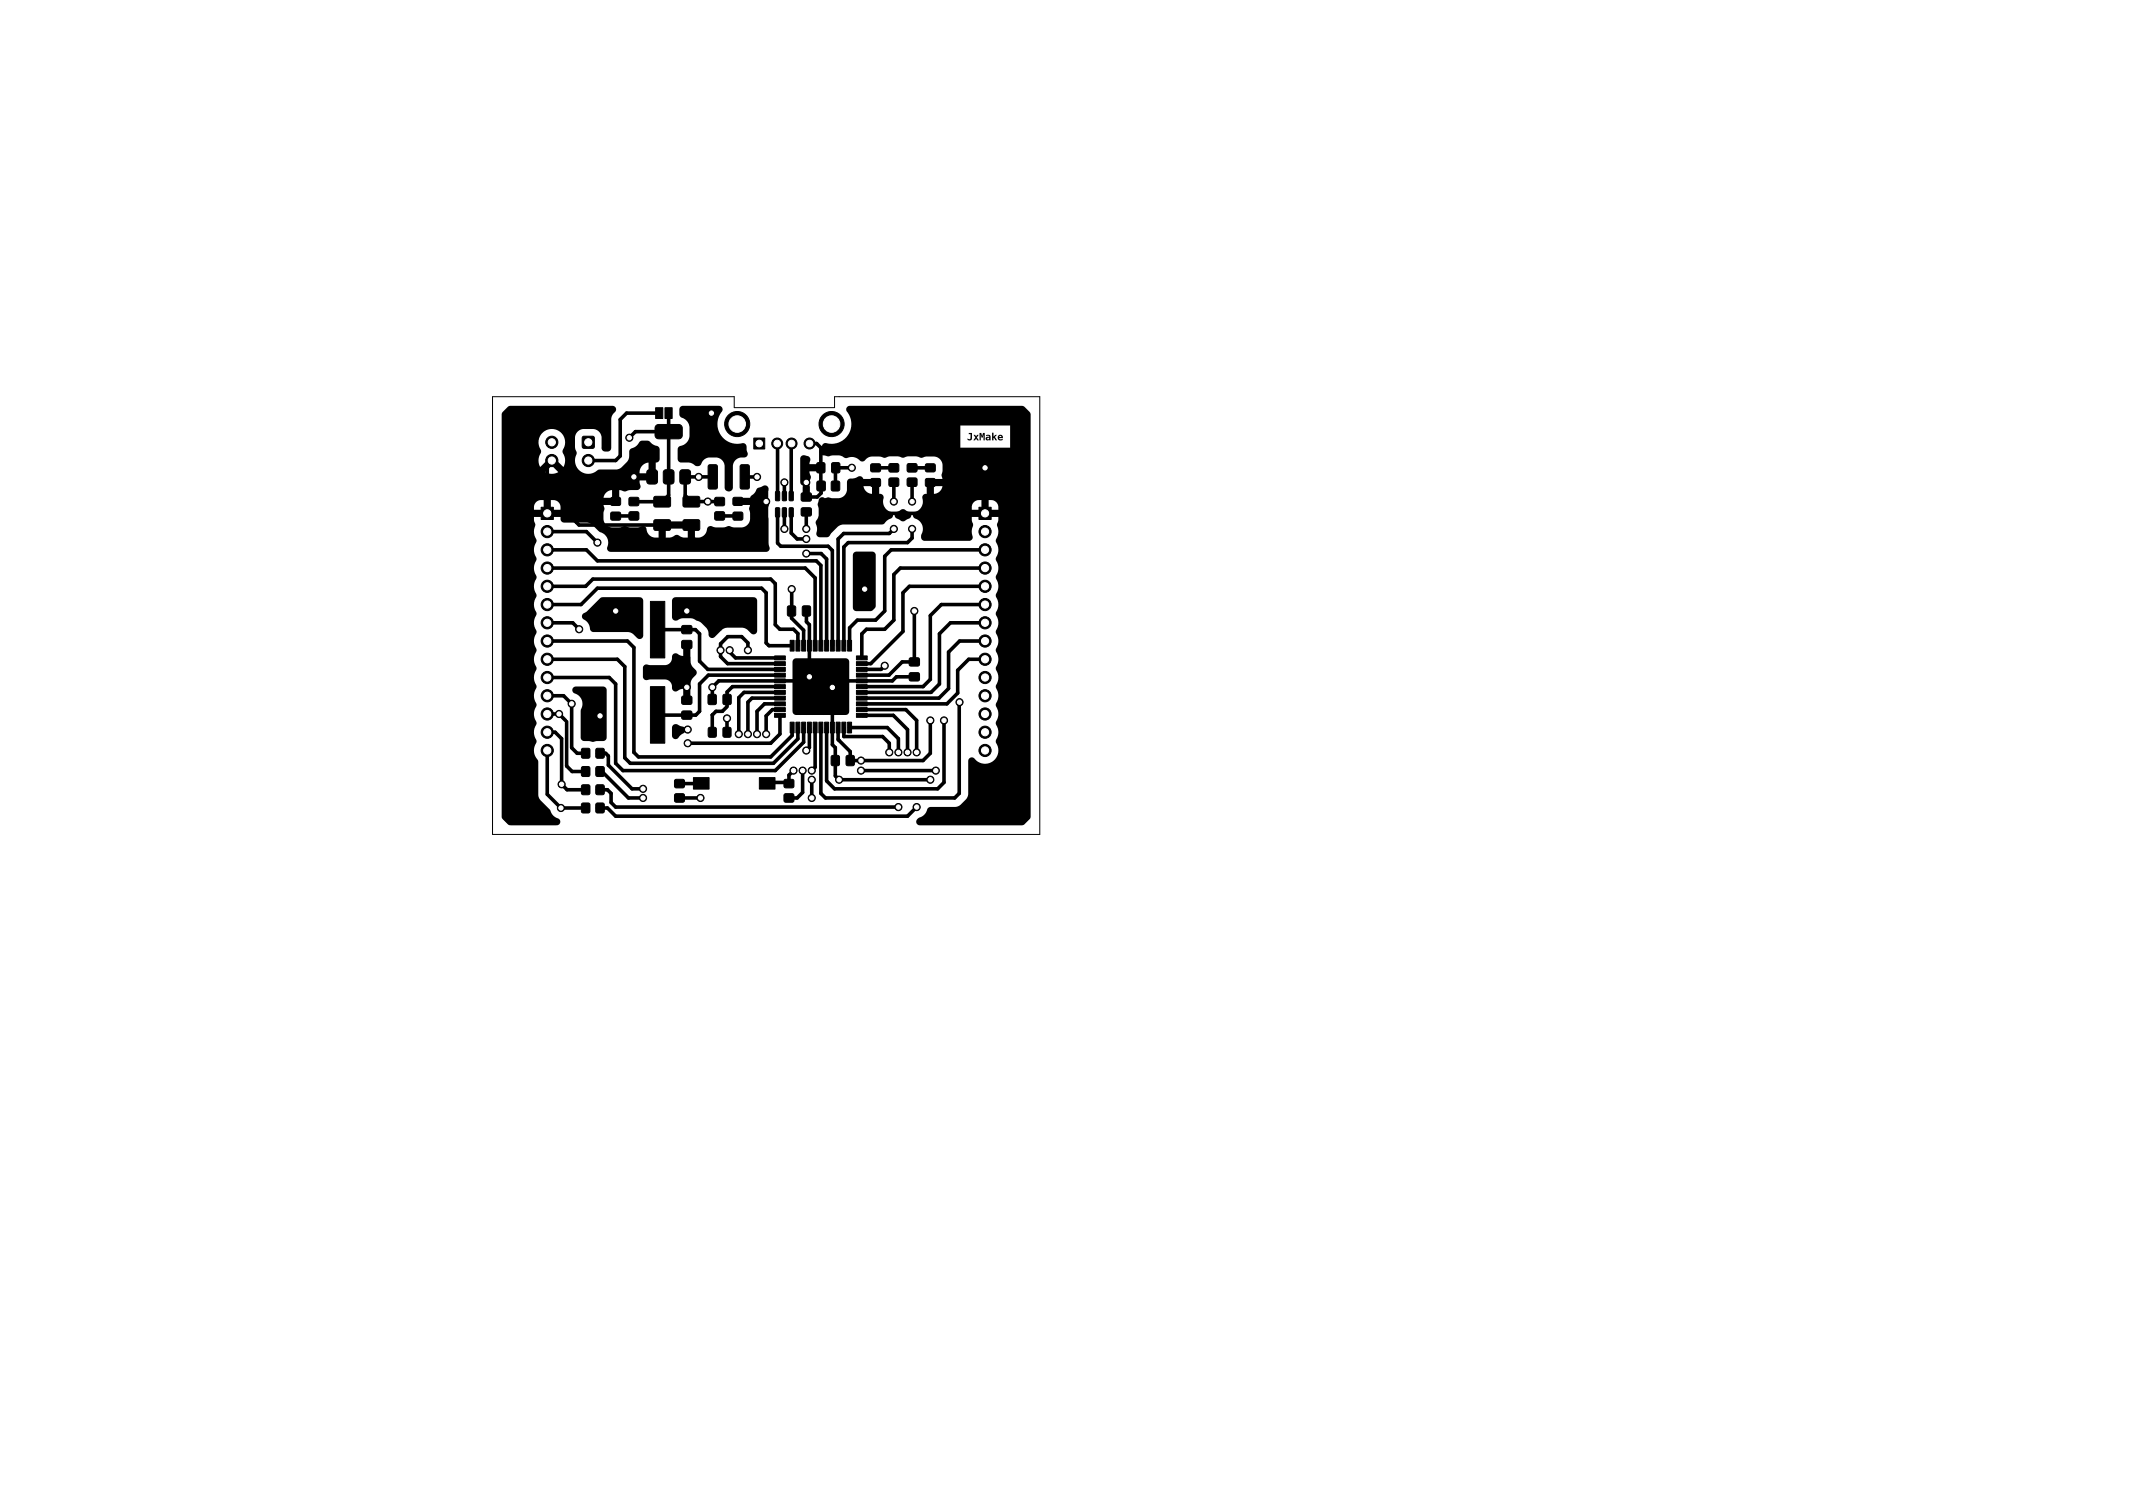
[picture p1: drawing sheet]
<svg xmlns="http://www.w3.org/2000/svg" width="297mm" height="210mm" viewBox="0 0 297 210" stroke-linecap="round" stroke-linejoin="round" font-family="sans-serif">
<path d="M68.6 55.2h33.6v1.6h14v-1.6h28.6v61h-76.2z" fill="none" stroke="#000" stroke-width=".14"/>
<g fill="#000" stroke="#000" stroke-width=".14">
<path d="M91.3 56.8h1v1.5h-1zM92.6 56.8h1v1.5h-1zM75.4 70.6h1.6v1.7h-1.6zM81.1 60.8l.2-.1 1.4 .1 .1 .2-.1 1.4h-.2h-1.4v-.2zM85.1 69.3h.2h1.1v.2v.8l-.2 .1-1.1-.1-.1-.2zM85.1 71.4l.2-.1 1.1 .1v.2v.8h-.2h-1.1l-.1-.2zM87.6 69.3h.2h1.1l.1 .2-.1 .9h-.2h-1.1v-.2zM87.6 71.3h.2h1.1l.1 .2-.1 .9h-.2h-1.1v-.2zM90.1 65.6l.3-.2h.9l.2 .2 .1 1.4-.2 .3-1 .1-.3-.1v-.3zM91.4 59.3l.3-.2 3 .1 .3 .3-.1 1.4-.2 .2h-.2h-3l-.3-.5v-1.1zM92.4 65.6l.3-.2h.9l.2 .2 .1 1.4-.2 .3-1 .1-.3-.1v-.3zM91.1 69.2l2.1-.1 .2 .3v1.1l-.3 .1h-1.9l-.2-.2z"/>
<path d="M91.1 72.4h2.1l.2 .2v1.1l-.3 .2-1.9-.1-.2-.2zM94.7 65.6l.3-.2h.9l.2 .2 .1 1.4-.2 .3-1 .1-.3-.1v-.3zM95.2 69.2l2.1-.1 .1 .3v1.1l-.2 .1h-2l-.1-.2zM95.2 72.4h2.1l.1 .2v1.1l-.2 .2-2-.1-.1-.2zM98.7 64.8l.9-.1 .3 .2v3l-.2 .2h-.9l-.2-.1v-3zM99.6 69.3h.2h1l.1 .2-.1 .9h-.1h-1.1l-.1-.2zM99.6 71.3h.2h1l.1 .2-.1 .9h-.1h-1.1l-.1-.2zM102.1 69.3h.2h1.1v.2v.8l-.2 .1-1.1-.1-.1-.2zM102.1 71.4l.2-.1 1.1 .1v.2v.8h-.2h-1.1l-.1-.2zM103.1 64.8l1-.1 .2 .2v3l-.1 .2h-.9l-.2-.1-.1-3zM105 61h1.5v1.5h-1.5zM108 68.5l.4-.1 .2 .1v1.1l-.1 .1h-.5z"/>
<path d="M108 70.7h.4l.2 .1v1.1l-.1 .1-.5-.1zM109 68.5l.4-.1 .1 .1v1.1l-.1 .1h-.5zM109 70.7h.4l.1 .1v1.1l-.1 .1-.5-.1zM109.9 68.5l.4-.1 .2 .1v1.1l-.1 .1h-.5zM109.9 70.7h.4l.2 .1v1.1l-.1 .1-.5-.1zM111.6 68.7l.2-.1 1.1 .1 .1 .2-.1 .8-.2 .1-1.1-.1-.1-.1zM111.6 70.8l.2-.1 1.1 .1 .1 .2-.1 .8-.2 .1-1.1-.1-.1-.2zM113.8 64.5l.2-.1 .8 .1 .1 .2-.1 1.1-.2 .1-.8-.1-.1-.2zM113.8 67.1l.2-.1 .9 .1v.1v1.1l-.2 .1-.9-.1-.1-.2zM115.8 67.1l.2-.1 .9 .1v.1v1.1l-.2 .1-.9-.1-.1-.2zM115.9 64.5l.1-.1 .9 .1 .1 .2-.1 1.1-.2 .1-.8-.1-.1-.2zM121.3 66.7l.2-.1 1 .1 .1 .2-.1 .8-.1 .1-1.1-.1-.1-.2z"/>
<path d="M121.3 64.6h.2h1l.1 .2-.1 .9h-.1h-1.1l-.1-.2zM123.8 66.6h.2h1.1l.1 .2-.1 .9-.2 .1-1.1-.1v-.2zM123.8 64.6h.2h1.1l.1 .2-.1 .9-.2 .1-1.1-.1v-.2zM126.4 66.6h.1h1.1l.1 .2-.1 .9-.1 .1-1.1-.1-.1-.2zM126.4 64.6h.1h1.1l.1 .2-.1 .9-.1 .1-1.1-.1-.1-.2zM128.9 66.7l.2-.1 1.1 .1v.2v.8l-.2 .1-1.1-.1-.1-.2zM128.9 64.6h.2h1.1v.2v.9h-.2h-1.1l-.1-.2zM136.3 70.6h1.7v1.7h-1.7zM90.6 83.7h2v7.9h-2zM95 89.2h.2h1.1l.1 .2-.1 .9h-.2h-1.1l-.1-.2zM95 87.2l.2-.1 1.1 .1 .1 .1-.1 .9-.2 .1-1.1-.1-.1-.2zM95 97l.2-.1 1.1 .1 .1 .2-.1 .8-.2 .1-1.1-.1-.1-.1z"/>
<path d="M95 99.1l.2-.1 1.1 .1 .1 .2-.1 .8-.2 .1-1.1-.1-.1-.2zM98.7 96.8l.1-.1 .9 .1 .1 .1-.1 1.2h-.2h-.8l-.1-.2zM100.7 96.8l.2-.1 .9 .1v.1v1.2h-.2h-.9v-.2zM107.8 91.3h1.6v.6h-1.6zM107.8 92.1h1.6v.6h-1.6zM107.8 92.9h1.6v.6h-1.6zM107.8 93.7h1.6v.6h-1.6zM107.8 94.5h1.6v.6h-1.6zM107.8 95.3h1.6v.6h-1.6zM107.8 96.1h1.6v.6h-1.6zM107.8 96.9h1.6v.6h-1.6zM107.8 97.7h1.6v.6h-1.6z"/>
<path d="M107.8 98.5h1.6v.6h-1.6zM107.8 99.3h1.6v.6h-1.6zM110 89.2h.6v1.5h-.6zM109.7 84.4h.2h.8l.1 .2-.1 1.1-.1 .1-.9-.1-.1-.1zM110.8 89.2h.6v1.5h-.6zM111.6 89.2h.6v1.5h-.6zM111.8 84.4h.2h.8l.1 .2-.1 1.1-.2 .1-.8-.1-.1-.1zM112.4 89.2h.6v1.5h-.6zM113.2 89.2h.6v1.5h-.6zM114 89.2h.6v1.5h-.6zM114.8 89.2h.6v1.5h-.6zM115.6 89.2h.6v1.5h-.6z"/>
<path d="M116.4 89.2h.6v1.5h-.6zM117.2 89.2h.6v1.5h-.6zM118 89.2h.6v1.5h-.6zM119.2 99.3h1.6v.6h-1.6zM119.2 98.5h1.6v.6h-1.6zM119.2 97.7h1.6v.6h-1.6zM119.2 96.9h1.6v.6h-1.6zM119.2 96.1h1.6v.6h-1.6zM119.2 95.3h1.6v.6h-1.6zM119.2 94.5h1.6v.6h-1.6zM119.2 93.7h1.6v.6h-1.6zM119.2 92.9h1.6v.6h-1.6z"/>
<path d="M119.2 92.1h1.6v.6h-1.6zM119.2 91.3h1.6v.6h-1.6zM126.7 93.7h.1h1.2v.2v.9h-.2h-1.1l-.1-.2zM126.7 91.7l.1-.1 1.2 .1v.1v.9l-.2 .1-1.1-.1-.1-.2zM81 109.4l.2-.1 .9 .1v.1v1.1l-.2 .1-.9-.1v-.2zM81 111.9l.2-.1 .9 .1v.2v1l-.2 .1-.9-.1v-.1zM81 106.8l.2-.1 .9 .1v.2v1.1h-.2h-.9v-.2zM81 104.3l.2-.1 .9 .1v.2v1l-.2 .1-.9-.1v-.1zM83 109.4l.2-.1 .9 .1v.1v1.1l-.2 .1-.9-.1v-.2zM83 111.9l.2-.1 .9 .1v.2v1l-.2 .1-.9-.1v-.1zM83 106.8l.2-.1 .9 .1v.2v1.1h-.2h-.9v-.2zM83 104.3l.2-.1 .9 .1v.2v1l-.2 .1-.9-.1v-.1z"/>
<path d="M90.6 95.6h2v7.9h-2zM94 108.6l.2-.1 1 .1 .1 .2-.1 .9h-.1h-1.1l-.1-.2zM94 110.6l.2-.1 1 .1 .1 .2-.1 .9h-.1h-1.1l-.1-.2zM96.6 108.3h2.1v1.6h-2.1zM98.7 101.4l.2-.1 .8 .1 .1 .1-.1 1.1-.2 .1-.8-.1-.1-.2zM100.7 101.4l.2-.1 .8 .1 .1 .1-.1 1.1-.1 .1-.9-.1v-.2zM105.7 108.3h2.2v1.6h-2.2zM109.2 110.6l.2-.1 1.1 .1 .1 .2-.1 .9h-.2h-1.1v-.2zM109.2 108.6l.2-.1 1.1 .1 .1 .2-.1 .9h-.2h-1.1v-.2zM110 100.6h.6v1.5h-.6zM110.8 100.6h.6v1.5h-.6zM111.6 100.6h.6v1.5h-.6z"/>
<path d="M112.4 100.6h.6v1.5h-.6zM113.2 100.6h.6v1.5h-.6zM114 100.6h.6v1.5h-.6zM114.8 100.6h.6v1.5h-.6zM115.8 105.3l.2-.1 .8 .1 .1 .1-.1 1.2h-.2h-.8l-.1-.2zM115.6 100.6h.6v1.5h-.6zM116.4 100.6h.6v1.5h-.6zM117.2 100.6h.6v1.5h-.6zM117.9 105.3l.1-.1 .9 .1 .1 .1-.1 1.2h-.2h-.8l-.1-.2zM118 100.6h.6v1.5h-.6z"/>
<circle cx="99.1" cy="57.5" r=".5"/>
<circle cx="102.6" cy="59.1" r="1.15"/>
<circle cx="102.6" cy="59.1" r="1.75"/>
<circle cx="115.8" cy="59.1" r="1.75"/>
<circle cx="115.8" cy="59.1" r="1.15"/>
<circle cx="76.2" cy="71.5" r=".5"/>
<circle cx="76.2" cy="74" r=".5"/>
<circle cx="76.2" cy="76.6" r=".5"/>
<circle cx="76.2" cy="79.1" r=".5"/>
<circle cx="76.2" cy="76.6" r=".85"/>
<circle cx="76.2" cy="79.1" r=".85"/>
<circle cx="76.2" cy="74" r=".85"/>
<circle cx="76.8" cy="61.6" r=".5"/>
<circle cx="76.8" cy="64.1" r=".5"/>
<circle cx="76.8" cy="61.6" r=".85"/>
<circle cx="76.8" cy="64.1" r=".85"/>
<circle cx="81.9" cy="61.6" r=".5"/>
<circle cx="81.9" cy="64.1" r=".5"/>
<circle cx="81.9" cy="64.1" r=".85"/>
<circle cx="83.2" cy="75.6" r=".5"/>
<circle cx="87.6" cy="61" r=".5"/>
<circle cx="88.3" cy="66.4" r=".5"/>
<circle cx="97.3" cy="66.4" r=".5"/>
<circle cx="98.6" cy="69.9" r=".5"/>
<circle cx="105.4" cy="66.4" r=".5"/>
<circle cx="105.7" cy="61.8" r=".46"/>
<circle cx="106.7" cy="69.9" r=".5"/>
<circle cx="108.2" cy="61.8" r=".76"/>
<circle cx="108.2" cy="61.8" r=".46"/>
<circle cx="109.2" cy="67.2" r=".5"/>
<circle cx="109.2" cy="73.7" r=".5"/>
<circle cx="110.2" cy="61.8" r=".76"/>
<circle cx="110.2" cy="61.8" r=".46"/>
<circle cx="112.3" cy="73.7" r=".5"/>
<circle cx="112.3" cy="75.1" r=".5"/>
<circle cx="112.3" cy="77.1" r=".5"/>
<circle cx="112.3" cy="67.2" r=".5"/>
<circle cx="112.7" cy="61.8" r=".76"/>
<circle cx="112.7" cy="61.8" r=".46"/>
<circle cx="118.6" cy="65.1" r=".5"/>
<circle cx="124.5" cy="73.7" r=".5"/>
<circle cx="124.5" cy="69.9" r=".5"/>
<circle cx="127" cy="73.7" r=".5"/>
<circle cx="127" cy="69.9" r=".5"/>
<circle cx="137.2" cy="76.6" r=".5"/>
<circle cx="137.2" cy="71.5" r=".5"/>
<circle cx="137.2" cy="74" r=".5"/>
<circle cx="137.2" cy="79.1" r=".5"/>
<circle cx="137.2" cy="65.2" r=".5"/>
<circle cx="137.2" cy="76.6" r=".85"/>
<circle cx="137.2" cy="79.1" r=".85"/>
<circle cx="137.2" cy="74" r=".85"/>
<circle cx="76.2" cy="86.7" r=".5"/>
<circle cx="76.2" cy="81.7" r=".5"/>
<circle cx="76.2" cy="94.4" r=".5"/>
<circle cx="76.2" cy="84.2" r=".5"/>
<circle cx="76.2" cy="89.3" r=".5"/>
<circle cx="76.2" cy="91.8" r=".5"/>
<circle cx="76.2" cy="96.9" r=".5"/>
<circle cx="76.2" cy="99.4" r=".5"/>
<circle cx="76.2" cy="84.2" r=".85"/>
<circle cx="76.2" cy="89.3" r=".85"/>
<circle cx="76.2" cy="99.4" r=".85"/>
<circle cx="76.2" cy="91.8" r=".85"/>
<circle cx="76.2" cy="96.9" r=".85"/>
<circle cx="76.2" cy="86.7" r=".85"/>
<circle cx="76.2" cy="81.7" r=".85"/>
<circle cx="76.2" cy="94.4" r=".85"/>
<circle cx="77.8" cy="99.4" r=".5"/>
<circle cx="79.6" cy="98" r=".5"/>
<circle cx="80.6" cy="87.6" r=".5"/>
<circle cx="83.6" cy="99.7" r=".5"/>
<circle cx="85.7" cy="85.1" r=".5"/>
<circle cx="95.6" cy="95.7" r=".5"/>
<circle cx="95.6" cy="85.1" r=".5"/>
<circle cx="99.2" cy="95.7" r=".5"/>
<circle cx="100.3" cy="90.6" r=".5"/>
<circle cx="101.6" cy="90.6" r=".5"/>
<circle cx="104.1" cy="90.6" r=".5"/>
<circle cx="110.2" cy="82" r=".5"/>
<circle cx="112.7" cy="94.3" r=".5"/>
<circle cx="115.9" cy="95.7" r=".5"/>
<circle cx="120.4" cy="82" r=".5"/>
<circle cx="123.2" cy="92.7" r=".5"/>
<circle cx="127.3" cy="85.1" r=".5"/>
<circle cx="133.6" cy="97.8" r=".5"/>
<circle cx="137.2" cy="96.9" r=".5"/>
<circle cx="137.2" cy="91.8" r=".5"/>
<circle cx="137.2" cy="84.2" r=".5"/>
<circle cx="137.2" cy="89.3" r=".5"/>
<circle cx="137.2" cy="99.4" r=".5"/>
<circle cx="137.2" cy="81.7" r=".5"/>
<circle cx="137.2" cy="86.7" r=".5"/>
<circle cx="137.2" cy="94.4" r=".5"/>
<circle cx="137.2" cy="81.7" r=".85"/>
<circle cx="137.2" cy="94.4" r=".85"/>
<circle cx="137.2" cy="91.8" r=".85"/>
<circle cx="137.2" cy="84.2" r=".85"/>
<circle cx="137.2" cy="86.7" r=".85"/>
<circle cx="137.2" cy="96.9" r=".85"/>
<circle cx="137.2" cy="99.4" r=".85"/>
<circle cx="137.2" cy="89.3" r=".85"/>
<circle cx="76.2" cy="102" r=".5"/>
<circle cx="76.2" cy="104.5" r=".5"/>
<circle cx="76.2" cy="104.5" r=".85"/>
<circle cx="76.2" cy="102" r=".85"/>
<circle cx="78.1" cy="112.5" r=".5"/>
<circle cx="78.2" cy="109.2" r=".5"/>
<circle cx="89.5" cy="109.9" r=".5"/>
<circle cx="89.5" cy="111.1" r=".5"/>
<circle cx="95.8" cy="101.6" r=".5"/>
<circle cx="95.8" cy="103.5" r=".5"/>
<circle cx="97.5" cy="111.1" r=".5"/>
<circle cx="101.2" cy="100" r=".5"/>
<circle cx="102.9" cy="102.2" r=".5"/>
<circle cx="104.1" cy="102.2" r=".5"/>
<circle cx="105.4" cy="102.2" r=".5"/>
<circle cx="106.7" cy="102.2" r=".5"/>
<circle cx="110.5" cy="107.3" r=".5"/>
<circle cx="111.8" cy="107.3" r=".5"/>
<circle cx="112.3" cy="104.5" r=".5"/>
<circle cx="113" cy="111.1" r=".5"/>
<circle cx="113" cy="108.6" r=".5"/>
<circle cx="113" cy="107.3" r=".5"/>
<circle cx="116.8" cy="108.6" r=".5"/>
<circle cx="119.9" cy="105.9" r=".5"/>
<circle cx="119.9" cy="107.3" r=".5"/>
<circle cx="123.8" cy="104.8" r=".5"/>
<circle cx="125.1" cy="112.4" r=".5"/>
<circle cx="125.1" cy="104.8" r=".5"/>
<circle cx="126.4" cy="104.8" r=".5"/>
<circle cx="127.6" cy="104.8" r=".5"/>
<circle cx="127.6" cy="112.4" r=".5"/>
<circle cx="129.5" cy="108.6" r=".5"/>
<circle cx="129.5" cy="100.3" r=".5"/>
<circle cx="130.3" cy="107.3" r=".5"/>
<circle cx="131.4" cy="100.3" r=".5"/>
<circle cx="137.2" cy="104.5" r=".5"/>
<circle cx="137.2" cy="102" r=".5"/>
<circle cx="137.2" cy="102" r=".85"/>
<circle cx="137.2" cy="104.5" r=".85"/>
</g>
<g fill="#000">
<path d="M70 57.4l.7-.7 .4-.2h14.3a.5 .5 0 0 1 .2 .9l-.3 .4-.2 .5v4.1a.69 .69 0 0 1-.7 .5 .69 .69 0 0 1-.6-.6v-1.4a1.24 1.24 0 0 0-1.2-1.2l-1.5 .1a1.25 1.25 0 0 0-1 1.1v1.7a.83 .83 0 0 1 0 1 1.86 1.86 0 0 0 .7 2 1.86 1.86 0 0 0 2.1 .1h6.2v.2h1.2v-1.5a1.37 1.37 0 0 0-1.2 1.3h-6.2l.5-.3h2.4l.6-.2 1-1 .2-.6v-.8l.3-.3a1.93 1.93 0 0 0 1.2-1.1h1l.4 .1a2.24 2.24 0 0 0 1.2 .7l.2 .4v1.3l-.2 .4-.4 .1v2l-.1 .3-.3 .2h-1.8v.5a.52 .52 0 0 1-.4 .8l-1.3 .1a1.45 1.45 0 0 1-1.2 0v1.6a.71 .71 0 0 1-1 .3l-1.2 .1a1.27 1.27 0 0 1 0 1.2 1.92 1.92 0 0 0 .3 1.5l.4 .3 .4 .1h1.3a1.13 1.13 0 0 1 1.2 0h1.5a.54 .54 0 0 1 .6-.1 .54 .54 0 0 1 .3 .5 1.35 1.35 0 0 0 1.7 1.1h1.5l.5-.2a.63 .63 0 0 1 1 0l.4 .2h.7v-1.3h-3.1v1.3h-1l.1-2.1 .4-.2h4.2l.2 .2 .2 .2v1.9a1.36 1.36 0 0 0 1.7-1.3 .55 .55 0 0 1 .8-.2h1.5a1.13 1.13 0 0 1 1.3 0l1.2 .1a1.24 1.24 0 0 0 1.1-1.2v-.9a1.06 1.06 0 0 1 0-1.1h-1a.5 .5 0 0 1-.4-.5 .5 .5 0 0 1 .5-.5h.9l.3-.3a1.67 1.67 0 0 0 .7-1l.8-.3a.56 .56 0 0 1 .7 .1 .56 .56 0 0 1 .1 .7v1.2a1.34 1.34 0 0 1 0 1.1l.1 5.1a.56 .56 0 0 1 .1 .6 .56 .56 0 0 1-.5 .4h-21.7l-.4-.2-.1-.3a1.68 1.68 0 0 0-.5-2.1l-.6-.3-.9-.9-.6-.3h-3.5l-.3-.3-.1-.5h-1.7a.5 .5 0 0 0 .4-.5 .5 .5 0 0 0-.4-.5h1.7a1.11 1.11 0 0 0-1.3-1.4v1.4h-.4a.5 .5 0 0 0-.6 .4 .5 .5 0 0 0 .4 .6h-1.7v.4a1.37 1.37 0 0 1 0 1.4 1.87 1.87 0 0 0 .2 1.3v.5a1.86 1.86 0 0 0 0 2v.5a1.86 1.86 0 0 0 0 2v.5a1.86 1.86 0 0 0 0 2.1v.5a1.86 1.86 0 0 0 0 2v.5a1.89 1.89 0 0 0 0 2.1v.5a1.86 1.86 0 0 0 0 2v.5a1.86 1.86 0 0 0 0 2v.5a1.86 1.86 0 0 0 0 2.1v.5a1.86 1.86 0 0 0 0 2v.5a1.86 1.86 0 0 0 0 2.1v.5a1.88 1.88 0 0 0 0 2v.5a1.86 1.86 0 0 0 .2 2.2l.1 .4 .1 4.8 .2 .5 1.4 1.4a1.64 1.64 0 0 0 1.2 1.2 .5 .5 0 0 1 .2 .6 .5 .5 0 0 1-.5 .3h-6.6l-.9-.8-.2-.4v-43.1h4.6v.4h1.3v-1.4h-.4a.99 .99 0 0 0-.9 1h-4.6v-1.3l15.4 .1v-1.1a1.24 1.24 0 0 0-1.2 1h-14.2v-3.6h6.1l.9 .3 .9-.3-.9-.9-.9 .9h-6.1v-4.1h5.2l.1 .8a.71 .71 0 0 1 0 1l-.1 .7 .2 .9 1.3-1.2a.5 .5 0 0 0 0 .7 .5 .5 0 0 0 .7 0 .5 .5 0 0 0 0-.7l1.2 1.2 .1-.1a2.36 2.36 0 0 0-.2-2l.1-.3a1.86 1.86 0 0 0-1-2.8 1.86 1.86 0 0 0-2.4 1.8h-5.2v-3.9zM94.8 56.6l.3-.1h5a.53 .53 0 0 1 .5 .4 .53 .53 0 0 1-.2 .6 2.82 2.82 0 0 0 .1 3.2 2.82 2.82 0 0 0 3.1 1l.3 .3 .1 .7a.6 .6 0 0 1 .1 .6 .6 .6 0 0 1-.5 .4 1.29 1.29 0 0 0-1.6 1.2v3a.58 .58 0 0 1-.5 .5 .58 .58 0 0 1-.6-.5v-3a1.24 1.24 0 0 0-1.2-1.2h-.9a1.24 1.24 0 0 0-1.1 .9 .63 .63 0 0 1-1.1 .1l-.7-.3h-1.2l-.2-.1-.1-.4v-1.3l.1-.4a1.72 1.72 0 0 0 1.5-1.5v-1.2a1.5 1.5 0 0 0-1.1-1.3l-.2-.2-.1-.2v-.9zM118 56.7l.3-.2h24l.4 .2 .8 .9v56.3l-.8 .9-.4 .1h-14.2a.59 .59 0 0 1-.5-.6 .59 .59 0 0 1 .6-.5 2.08 2.08 0 0 0 1-1.3l.4-.1 3.6-.1 .5-.2 .8-.8 .3-.7v-4.6a.5 .5 0 0 1 .4-.5 .5 .5 0 0 1 .6 .2 1.86 1.86 0 0 0 2.5 .3 1.86 1.86 0 0 0 .4-2.5v-.5a1.86 1.86 0 0 0 0-2v-.5a1.86 1.86 0 0 0 0-2.1 .68 .68 0 0 1 .1-.7 1.87 1.87 0 0 0-.1-1.8 .68 .68 0 0 1 .1-.8l.2-.7-.2-.8a.71 .71 0 0 1 0-1 1.86 1.86 0 0 0-.1-1.8 .68 .68 0 0 1 .1-.8 1.86 1.86 0 0 0-.1-1.7 .68 .68 0 0 1 .1-.8l.2-.5v-.5l-.3-.8a1.23 1.23 0 0 1 .2-1l.1-.8-.3-.8v-.4a1.86 1.86 0 0 0 0-2.1v-.5a1.86 1.86 0 0 0 0-2v-.5a1.86 1.86 0 0 0 0-2v-.5a2 2 0 0 0 .1-2l.2-.6v-.5h-1.8h.2a.5 .5 0 0 0 .3-.6 .5 .5 0 0 0-.5-.4h1.8a1.11 1.11 0 0 0-1.3-1.4v1.4h-.5a.5 .5 0 0 0-.5 .4 .5 .5 0 0 0 .4 .6h-1.8v.4a1.37 1.37 0 0 1 0 1.4v.4a.73 .73 0 0 1-.2 1.1h-6.4a.59 .59 0 0 1-.4-.9 1.55 1.55 0 0 0-1-2.2 .52 .52 0 0 1-.2-.6 .52 .52 0 0 1 .5-.4l.4-.2 .3-.4h7v.4h1.4v-1.4a1.07 1.07 0 0 0-1.4 1h-7l.2-.5v-.5a.54 .54 0 0 1 0-.6 .54 .54 0 0 1 .5-.2v-1.1h1l.1 1.1a1.24 1.24 0 0 0 1.1-1.1h-2.2v-.5a.67 .67 0 0 1 1-.4l1.2-.1a1.27 1.27 0 0 1 0-1.2v-.9a1.25 1.25 0 0 0-1.1-1h-1.4a1.45 1.45 0 0 1-1.2 0h-1.4a1.42 1.42 0 0 1-1.1 0h-1.4a.9 .9 0 0 1-1 0h-1.2a1.59 1.59 0 0 0-1.1 .6 1.45 1.45 0 0 1-1.1-.4 1.52 1.52 0 0 0-1.2 0 .99 .99 0 0 1-.9-.3l-1.3-.1a2.13 2.13 0 0 1-1.5-.2l-.1-.4 .2-.5h26.3v-3h-7v3h-19.3a.54 .54 0 0 1 .7-.6 2.77 2.77 0 0 0 3.1-1.2 2.77 2.77 0 0 0-.3-3.3l-.1-.3zM111.6 63.5a1.03 1.03 0 0 1 1.2 .4l-.1 .7h1.6a.63 .63 0 0 1 .5 .8 .63 .63 0 0 1-.7 .5l-.3-.3h-1.1a1.7 1.7 0 0 1 0 1.4l.1 2.2a.5 .5 0 0 1-.5 .5 .5 .5 0 0 1-.5-.5v-1.5l-.3-.2-.1-.4v-3.2zM114.1 69.4a.57 .57 0 0 1 .8 0 1.25 1.25 0 0 1 1 0 2.18 2.18 0 0 0 1.4-.2l.3-.3 .3-.4v-.8h2.3a1.24 1.24 0 0 0 1.2 1.1v-1.2l-3.5 .1v-.5a.57 .57 0 0 1 .8-.6l.5-.1a.59 .59 0 0 1 1 .2l1.2 .1a.65 .65 0 0 1 1 .4v1.6a.54 .54 0 0 1 .6 .2 .54 .54 0 0 1 0 .6 1.55 1.55 0 0 0 1.1 1.7 .52 .52 0 0 1 .2 .6 .52 .52 0 0 1-.4 .4l-1 .7-5.7 .1-.5 .2-1.3 1.5h-1.2a.57 .57 0 0 1-.4-.9l-.1-.7a.7 .7 0 0 1 .1-1 2.14 2.14 0 0 0 .2-1.3 1.52 1.52 0 0 1 .1-1.5zM118.9 76.9l.3-.1h2.2l.4 .2 .1 .2v7.2l-.1 .3-.5 .4h-2.2l-.2-.1-.1-.3v-7.4zM124.7 71.4l.1-.1a1.55 1.55 0 0 1 1.2-.3 1.56 1.56 0 0 1 .9 .7 1.22 1.22 0 0 1-2 .5l-.3-.3v-.2zM134.9 60.3h.4v.7a.37 .37 0 0 1-.2 .3 .37 .37 0 0 1-.4 0v-.3l.3 .2 .1-.2v-.5h-.2zM135.5 60.6h.3l.1 .2 .1-.2h.3l-.3 .3 .3 .4h-.2l-.2-.2-.1 .2h-.3l.3-.4zM136.4 60.3h.2l.2 .4 .1-.4h.2v1h-.2v-.8l-.1 .4h-.1l-.1-.4v.8h-.2zM137.3 60.6a.38 .38 0 0 1 .4-.1 .38 .38 0 0 1 .2 .4v.4h-.2v-.1a.28 .28 0 0 1-.3 .1 .28 .28 0 0 1-.2-.2h.3a.13 .13 0 0 0 .1 .1 .13 .13 0 0 0 .1-.2l-.5 .1 .2-.2 .3-.1v-.1h-.4zM138.1 60.3h.2v.5l.3-.2h.2l-.3 .2 .3 .5h-.2l-.2-.3-.1 .3h-.2z"/>
<path d="M139 60.7a.37 .37 0 0 1 .5-.1 .37 .37 0 0 1 .1 .4h-.5l.2 .2 .3-.1v.2a.43 .43 0 0 1-.5 0 .43 .43 0 0 1-.2-.4h.5l-.1-.2-.2 .2h-.2zM79.8 95.8l.4-.2h3.8l.2 .1 .2 .2 .1 6.9-.2 .3-.3 .1h-1a1.25 1.25 0 0 1-1 0h-.8l-.2-.2-.1-.2v-4.1a1.54 1.54 0 0 0-1-2.2l-.2-.3zM81.2 85.4l.5-.3 1.9-1.8 .2-.1h5.3a.5 .5 0 0 1 .5 .5v4.8a.5 .5 0 0 1-.3 .5 .5 .5 0 0 1-.6-.1l-.5-.6-.5-.2-5.1-.1-.2-.1-.2-.2a1.72 1.72 0 0 0-1-1.5l-.2-.4zM89.7 92.6l.2-.1 .6 .1h2.1a1.08 1.08 0 0 0 1-1.3 .54 .54 0 0 1 .9-.1l.6 .1v-1.5a.5 .5 0 0 1 .5-.5 .5 .5 0 0 1 .5 .5v1.7a1.9 1.9 0 0 0 .9 1.9v.3l-.1 .3a1.65 1.65 0 0 0-.7 1.7l-.1 1.8a.5 .5 0 0 1-.5 .5 .5 .5 0 0 1-.5-.5v-1.6l-.6 .2a.59 .59 0 0 1-.7 .1 .59 .59 0 0 1-.2-.8 1 1 0 0 0-1-.8h-2.2a.56 .56 0 0 1-.9-.4v-1.2zM93.7 83.3l.4-.1h11l.2 .1 .1 .3v4.3a.5 .5 0 0 1-.3 .4 .5 .5 0 0 1-.5-.1 1.71 1.71 0 0 0-1.2-.8h-2.2l-.4 .1-.3 .2-1 1a.52 .52 0 0 1-.6 .1 .52 .52 0 0 1-.2-.6l-.3-.7-.9-.9-1.2-.5-1.6 .1a.74 .74 0 0 1-1 .1l-.1-.4v-2.2zM110.5 91.8l.3-.1h7l.3 .1 .1 .4v6.9l-.1 .3-.3 .2h-7l-.3-.2-.1-.3v-6.9zM93.7 101a.77 .77 0 0 1 1 .1 .55 .55 0 0 1 .7 .3 .55 .55 0 0 1-.2 .7l-.6 .5a.51 .51 0 0 1-.6 .3 .51 .51 0 0 1-.4-.5v-1.1z"/>
</g>
<g fill="none" stroke="#000" stroke-width=".5">
<path d="M91.8 57.5h-4.6l-.8 .9v5.1l-.7 .6h-3.8M93.1 57.5v11.5l-.9 .9h-3.9M76.2 71.5h2.8M76.2 79.1h35.9l1.4 1.4v9.4M76.2 76.6h5.5l1.5 1.5h30.5l.6 .6v11.2M76.2 74h5.5l1.5 1.6M76.8 64.1l-.6 .7v7M79 71.5l1.6 1.6h11.6M85.7 71.9h2.6M90.8 66.4h-4.2l-.9 .9v2.5h-5l-1.7 1.7M92.2 72.9h4.1M93.1 60.1h-4.6l-.9 .9"/>
<path d="M96.3 69.9h3.9M99.2 66.4h-3.8v2.6l.9 .9M100.2 71.9h2.5M102.7 69.8l4 .1v5l-.7 .7h-8.8l-.9-.9v-1.6M103.7 66.4h1.7M108.3 71.4v4.2l.4 .5h6.6l.6 .6v13.2M108.3 61.8v7.3M109.2 67.2v1.9M109.2 71.4v2.3M110.2 61.8v7.3M110.2 71.4v2.8l.8 .9h1.3M112.3 67.2v2h1.5l.5-.5v-1"/>
<path d="M112.3 77.1h2l.8 .8v12M112.3 71.3v2.4M112.7 61.8h1l.6 .6v5.2M116.3 65.2v2.5M116.4 65.1h2.2M121.9 67.2v3.7l.7 .6h14.6v-2.9l-1.4-1.4h-6.3M121.9 65.2h2.6M124.5 73.7l-.7 .6h-6.3l-.8 .8v14.8M124.5 67.2v2.7M127 65.2h2.5M127 73.7v1.2l-.6 .7h-8.3l-.6 .6v13.7M127 67.2v2.7"/>
<path d="M137.2 79.1h-11.8l-.9 .9v6.4l-1.3 1.2h-2.6l-.6 .7v3.3M137.2 76.6h-13.1l-.9 .9v7.6l-1.3 1.3h-2.5l-1.1 1v2.5M76.2 99.4h1.6l.9 .9M76.2 96.9h2.3l1.1 1.1v6.1l.8 .8h1.2M76.2 94.4h8.6l.9 .9v11l1 1h21.2l4-3.9v-2.1M76.2 91.8h9.8l1 1v12.7l.8 .8h19.9l3.4-3.4v-1.6M76.2 81.7h5.3l1-1.1h24.8l.6 .7v5.7l.7 .6h1.9l.6 .6v1.7M76.2 89.3h11.2l.9 .9v14.6l.6 .6h18.4l3-3v-1.1M76.2 86.7h3.5l.9 .9M76.2 84.2h4.7l2.3-2.3h22.8l.7 .7v6.9l.4 .4h3.2M91.6 87.7h4M95.6 89.8v7.7"/>
<path d="M96.1 87.7h.1M96.1 87.7h.7l.6 .6v3.8l1.2 1.1h10M100.3 89.7v1.7l1 1h7.3M100.3 89.6l1-.9h2l.8 .8v1.3M101.2 98.5l-.6 .6h-.9l-.5 .5v2.4M101.6 90.8l.8 .8h6.2M108.6 96.4h-5l-.7 .8v5M108.6 98h-2.2l-1 1.1v3.1M108.6 98.8h-1l-.9 .9v2.5M108.6 97.2h-3.9l-.6 .6v4.4M108.6 99.6v2.6l-1.3 1.3h-11.5M108.6 95.6h-6.6l-.8 .8v2"/>
<path d="M108.6 94h-10l-1.2 1.3v3.8l-.5 .5h-5.3M110.2 85.1v1l1.7 1.7v2.1M110.2 82v3.1M112.3 85.1v1.5l.4 .4v7.2l.6 .6h1.7l.9 .9M112.7 94.1l-.7 .7h-11.9l-.9 .9v1.7M115.9 95.7v8l.4 .4v4l.5 .5h12.7M120 98.8h6.1l1.5 1.5v4.5M120 99.6h4.4l2 2v3.2M123.2 92.7l-.5 .5h-2.7M127.3 85.1v7.1h-1.7l-1.8 1.8h-3.8M127.3 94.3h-2.5l-.5 .5h-7.5l-.9 .9M133.6 97.5v13l-.7 .6h-18l-.6-.6v-9.2"/>
<path d="M137.2 84.2h-6.1l-1.6 1.5v8.9l-1 1h-8.5M137.2 91.8h-2.3l-1.6 1.5v3.2l-1.5 1.5h-11.8M137.2 89.3h-3.6l-1.5 1.5v5.1l-1.4 1.3h-10.7M137.2 86.7h-4.9l-1.5 1.6v7l-1.2 1.1h-9.6M137.2 81.7h-10.6l-.9 .9v5.3l-4.5 4.5h-1.2M76.2 104.5v6.1l1.9 1.9h3.5M76.2 102h1.1l.9 .9v6.3l.8 .8h2.6M78.9 100.5v6.2l.8 .7h1.9M83.2 104.9h1.1l.4 .4v1.3l3.3 3.3h1.5M83.2 110h1.4l.5 .5v1.3l.6 .6h39.4M83.8 107.4l3.7 3.7h2M94.6 111.1h2.9"/>
<path d="M94.6 109.1h3M101.2 100v2M106.7 109h3M110.5 107.3l-.6 .7v1.1M111.8 107.3v3.1l-.8 .7h-1.1M112.7 101.3v2.8l-.4 .4M113 108.6v2.5M113.5 101.3v5.5l-.5 .5M117.5 101.3v1.3h5.4l.9 .9v1.3M118.3 101.3h5.2l1.6 1.6v1.9M119.9 107.3h10.4M127.6 112.4l-1.2 1.3h-40.7l-1.1-1.2h-1.4"/>
<path d="M129.5 100.3v4.6l-1 1h-10.1v-1.2l-1.7-1.7v-1.7M131.4 100.3v8.7l-.8 .9h-14.4l-1.1-1.1v-7.5"/>
</g>
<g fill="#fff" stroke="#fff" stroke-width=".14">
<circle cx="79.6" cy="98" r=".3"/>
<circle cx="102.9" cy="102.2" r=".3"/>
<circle cx="105.4" cy="102.2" r=".3"/>
<circle cx="78.2" cy="109.2" r=".3"/>
<circle cx="106.7" cy="102.2" r=".3"/>
<circle cx="78.1" cy="112.5" r=".3"/>
<circle cx="77.8" cy="99.4" r=".3"/>
<circle cx="104.1" cy="102.2" r=".3"/>
<circle cx="95.8" cy="103.5" r=".3"/>
<circle cx="80.6" cy="87.6" r=".3"/>
<circle cx="133.6" cy="97.8" r=".3"/>
<circle cx="119.9" cy="107.3" r=".3"/>
<circle cx="130.3" cy="107.3" r=".3"/>
<circle cx="113" cy="107.3" r=".3"/>
<circle cx="131.4" cy="100.3" r=".3"/>
<circle cx="123.2" cy="92.7" r=".3"/>
<circle cx="123.8" cy="104.8" r=".3"/>
<circle cx="89.5" cy="109.9" r=".3"/>
<circle cx="125.1" cy="104.8" r=".3"/>
<circle cx="89.5" cy="111.1" r=".3"/>
<circle cx="126.4" cy="104.8" r=".3"/>
<circle cx="125.1" cy="112.4" r=".3"/>
<circle cx="127.6" cy="104.8" r=".3"/>
<circle cx="127.6" cy="112.4" r=".3"/>
<circle cx="119.9" cy="105.9" r=".3"/>
<circle cx="127.3" cy="85.1" r=".3"/>
<circle cx="111.8" cy="107.3" r=".3"/>
<circle cx="101.2" cy="100" r=".3"/>
<circle cx="110.2" cy="82" r=".3"/>
<circle cx="129.5" cy="100.3" r=".3"/>
<circle cx="83.6" cy="99.7" r=".3"/>
<circle cx="115.9" cy="95.7" r=".3"/>
<circle cx="99.2" cy="95.7" r=".3"/>
<circle cx="113" cy="108.6" r=".3"/>
<circle cx="95.6" cy="95.7" r=".3"/>
<circle cx="99.1" cy="57.5" r=".3"/>
<circle cx="116.8" cy="108.6" r=".3"/>
<circle cx="109.2" cy="67.2" r=".3"/>
<circle cx="88.3" cy="66.4" r=".3"/>
<circle cx="112.3" cy="67.2" r=".3"/>
<circle cx="112.7" cy="94.3" r=".3"/>
<circle cx="120.4" cy="82" r=".3"/>
<circle cx="137.2" cy="65.2" r=".3"/>
<circle cx="85.7" cy="85.1" r=".3"/>
<circle cx="97.5" cy="111.1" r=".3"/>
<circle cx="95.6" cy="85.1" r=".3"/>
<circle cx="113" cy="111.1" r=".3"/>
<circle cx="129.5" cy="108.6" r=".3"/>
<circle cx="106.7" cy="69.9" r=".3"/>
<circle cx="95.8" cy="101.6" r=".3"/>
<circle cx="100.3" cy="90.6" r=".3"/>
<circle cx="104.1" cy="90.6" r=".3"/>
<circle cx="110.5" cy="107.3" r=".3"/>
<circle cx="101.6" cy="90.6" r=".3"/>
<circle cx="118.6" cy="65.1" r=".3"/>
<circle cx="83.2" cy="75.6" r=".3"/>
<circle cx="98.6" cy="69.9" r=".3"/>
<circle cx="97.3" cy="66.4" r=".3"/>
<circle cx="112.3" cy="75.1" r=".3"/>
<circle cx="112.3" cy="77.1" r=".3"/>
<circle cx="112.3" cy="73.7" r=".3"/>
<circle cx="105.4" cy="66.4" r=".3"/>
<circle cx="109.2" cy="73.7" r=".3"/>
<circle cx="127" cy="73.7" r=".3"/>
<circle cx="127" cy="69.9" r=".3"/>
<circle cx="124.5" cy="73.7" r=".3"/>
<circle cx="124.5" cy="69.9" r=".3"/>
<circle cx="112.3" cy="104.5" r=".3"/>
<circle cx="87.6" cy="61" r=".3"/>
<circle cx="137.2" cy="71.5" r=".5"/>
<circle cx="137.2" cy="74" r=".5"/>
<circle cx="137.2" cy="76.6" r=".5"/>
<circle cx="137.2" cy="79.1" r=".5"/>
<circle cx="137.2" cy="81.7" r=".5"/>
<circle cx="137.2" cy="84.2" r=".5"/>
<circle cx="137.2" cy="86.7" r=".5"/>
<circle cx="137.2" cy="89.3" r=".5"/>
<circle cx="137.2" cy="91.8" r=".5"/>
<circle cx="137.2" cy="94.4" r=".5"/>
<circle cx="137.2" cy="96.9" r=".5"/>
<circle cx="137.2" cy="99.4" r=".5"/>
<circle cx="137.2" cy="102" r=".5"/>
<circle cx="137.2" cy="104.5" r=".5"/>
<circle cx="81.9" cy="61.6" r=".5"/>
<circle cx="81.9" cy="64.1" r=".5"/>
<circle cx="76.8" cy="61.6" r=".5"/>
<circle cx="76.8" cy="64.1" r=".5"/>
<circle cx="76.2" cy="71.5" r=".5"/>
<circle cx="76.2" cy="74" r=".5"/>
<circle cx="76.2" cy="76.6" r=".5"/>
<circle cx="76.2" cy="79.1" r=".5"/>
<circle cx="76.2" cy="81.7" r=".5"/>
<circle cx="76.2" cy="84.2" r=".5"/>
<circle cx="76.2" cy="86.7" r=".5"/>
<circle cx="76.2" cy="89.3" r=".5"/>
<circle cx="76.2" cy="91.8" r=".5"/>
<circle cx="76.2" cy="94.4" r=".5"/>
<circle cx="76.2" cy="96.9" r=".5"/>
<circle cx="76.2" cy="99.4" r=".5"/>
<circle cx="76.2" cy="102" r=".5"/>
<circle cx="76.2" cy="104.5" r=".5"/>
<circle cx="105.7" cy="61.8" r=".46"/>
<circle cx="108.2" cy="61.8" r=".46"/>
<circle cx="110.2" cy="61.8" r=".46"/>
<circle cx="112.7" cy="61.8" r=".46"/>
<circle cx="102.6" cy="59.1" r="1.15"/>
<circle cx="115.8" cy="59.1" r="1.15"/>
</g>
</svg>
